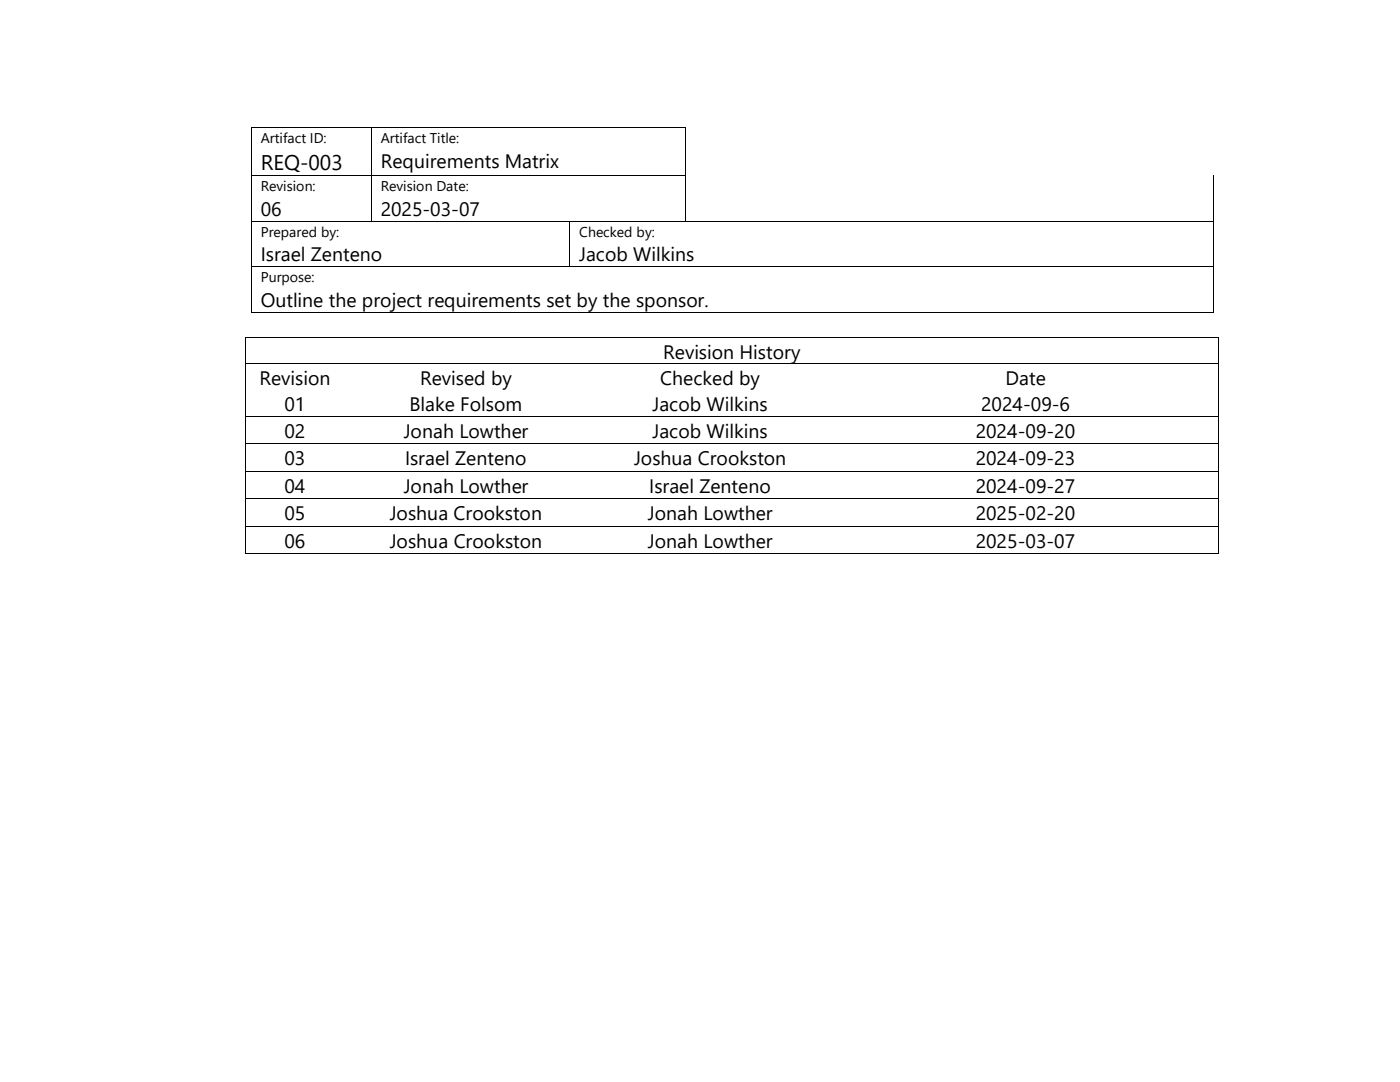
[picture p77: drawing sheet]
<svg xmlns="http://www.w3.org/2000/svg" width="279mm" height="216mm" viewBox="0 0 279 216" stroke-linecap="round" stroke-linejoin="round" font-family="sans-serif">
<defs><g id="words">
<text font-size="4.2" x="52" y="33.9">REQ-003</text>
<g font-size="3.9">
<text x="76" y="33.5">Requirements Matrix</text>
<text x="52" y="43.1">06</text>
<text x="76" y="43.1">2025-03-07</text>
<text x="52" y="52.2">Israel Zenteno</text>
<text x="115.6" y="52.2">Jacob Wilkins</text>
<text x="52" y="61.3">Outline the project requirements set by the sponsor.</text>
<text x="132.4" y="71.5">Revision History</text>
<text x="51.8" y="76.9">Revision</text>
<text x="83.8" y="76.9">Revised by</text>
<text x="131.8" y="76.9">Checked by</text>
<text x="200.7" y="76.9">Date</text>
<text x="56.8" y="82">01</text>
<text x="81.7" y="82">Blake Folsom</text>
<text x="130.2" y="82">Jacob Wilkins</text>
<text x="195.8" y="82">2024-09-6</text>
<text x="56.8" y="87.4">02</text>
<text x="80.6" y="87.4">Jonah Lowther</text>
<text x="130.2" y="87.4">Jacob Wilkins</text>
<text x="194.8" y="87.4">2024-09-20</text>
<text x="56.8" y="92.8">03</text>
<text x="80.8" y="92.8">Israel Zenteno</text>
<text x="126.5" y="92.8">Joshua Crookston</text>
<text x="194.8" y="92.8">2024-09-23</text>
<text x="56.8" y="98.3">04</text>
<text x="80.6" y="98.3">Jonah Lowther</text>
<text x="129.6" y="98.3">Israel Zenteno</text>
<text x="194.8" y="98.3">2024-09-27</text>
<text x="56.8" y="103.8">05</text>
<text x="77.8" y="103.8">Joshua Crookston</text>
<text x="129.3" y="103.8">Jonah Lowther</text>
<text x="194.8" y="103.8">2025-02-20</text>
<text x="56.8" y="109.3">06</text>
<text x="77.8" y="109.3">Joshua Crookston</text>
<text x="129.3" y="109.3">Jonah Lowther</text>
<text x="194.8" y="109.3">2025-03-07</text>
</g>
<g font-size="2.8">
<text x="52" y="28.6">Artifact ID:</text>
<text x="76" y="28.6">Artifact Title:</text>
<text x="52" y="38.2">Revision:</text>
<text x="76" y="38.2">Revision Date:</text>
<text x="52" y="47.3">Prepared by:</text>
<text x="115.6" y="47.3">Checked by:</text>
<text x="52" y="56.4">Purpose:</text>
</g>
</g></defs>
<g fill="#000">
<path d="M50.1 25.4h.1v.2h-.1z" fill-rule="evenodd"/>
<path d="M50.1 25.4h.1v.2h-.1z" fill-rule="evenodd"/>
<path d="M50.1 35h.1v.2h-.1z" fill-rule="evenodd"/>
<path d="M74 25.4h.2v.2h-.2z" fill-rule="evenodd"/>
<path d="M74 35h.2v.2h-.2z" fill-rule="evenodd"/>
<path d="M136.6 25.4h.2v.2h-.2z" fill-rule="evenodd"/>
<path d="M136.6 25.4h.2v.2h-.2z" fill-rule="evenodd"/>
<path d="M136.6 35h.2v.2h-.2z" fill-rule="evenodd"/>
<path d="M242 35h.2v.2h-.2z" fill-rule="evenodd"/>
<path d="M50.1 44.1h.1v.1h-.1z" fill-rule="evenodd"/>
<path d="M50.1 53.1h.1v.2h-.1z" fill-rule="evenodd"/>
<path d="M74 44.1h.2v.1h-.2z" fill-rule="evenodd"/>
<path d="M113.6 44.1h.1v.1h-.1z" fill-rule="evenodd"/>
<path d="M113.6 53.1h.1v.2h-.1z" fill-rule="evenodd"/>
<path d="M136.6 44.1h.2v.1h-.2z" fill-rule="evenodd"/>
<path d="M242 44.1h.2v.1h-.2z" fill-rule="evenodd"/>
<path d="M242 53.1h.2v.2h-.2z" fill-rule="evenodd"/>
<path d="M48.9 67.2h.2v.2h-.2z" fill-rule="evenodd"/>
<path d="M48.9 67.2h.2v.2h-.2z" fill-rule="evenodd"/>
<path d="M48.9 72.5h.2v.2h-.2z" fill-rule="evenodd"/>
<path d="M50.1 62.2h.1v.2h-.1z" fill-rule="evenodd"/>
<path d="M50.1 62.2h.1v.2h-.1z" fill-rule="evenodd"/>
<path d="M68.8 72.5h.2v.2h-.2z" fill-rule="evenodd"/>
<path d="M117.2 72.5h.2v.2h-.2z" fill-rule="evenodd"/>
<path d="M166.3 72.5h.2v.2h-.2z" fill-rule="evenodd"/>
<path d="M242 62.2h.2v.2h-.2z" fill-rule="evenodd"/>
<path d="M242 62.2h.2v.2h-.2z" fill-rule="evenodd"/>
<path d="M243.1 67.2h.2v.2h-.2z" fill-rule="evenodd"/>
<path d="M243.1 67.2h.2v.2h-.2z" fill-rule="evenodd"/>
<path d="M243.1 72.5h.2v.2h-.2z" fill-rule="evenodd"/>
<path d="M48.9 83h.2v.2h-.2z" fill-rule="evenodd"/>
<path d="M48.9 88.5h.2v.2h-.2z" fill-rule="evenodd"/>
<path d="M48.9 93.9h.2v.2h-.2z" fill-rule="evenodd"/>
<path d="M48.9 99.4h.2v.2h-.2z" fill-rule="evenodd"/>
<path d="M68.8 83h.2v.2h-.2z" fill-rule="evenodd"/>
<path d="M68.8 88.5h.2v.2h-.2z" fill-rule="evenodd"/>
<path d="M68.8 93.9h.2v.2h-.2z" fill-rule="evenodd"/>
<path d="M68.8 99.4h.2v.2h-.2z" fill-rule="evenodd"/>
<path d="M117.2 83h.2v.2h-.2z" fill-rule="evenodd"/>
<path d="M117.2 88.5h.2v.2h-.2z" fill-rule="evenodd"/>
<path d="M117.2 93.9h.2v.2h-.2z" fill-rule="evenodd"/>
<path d="M117.2 99.4h.2v.2h-.2z" fill-rule="evenodd"/>
<path d="M166.3 83h.2v.2h-.2z" fill-rule="evenodd"/>
<path d="M166.3 88.5h.2v.2h-.2z" fill-rule="evenodd"/>
<path d="M166.3 93.9h.2v.2h-.2z" fill-rule="evenodd"/>
<path d="M166.3 99.4h.2v.2h-.2z" fill-rule="evenodd"/>
<path d="M243.1 83h.2v.2h-.2z" fill-rule="evenodd"/>
<path d="M243.1 88.5h.2v.2h-.2z" fill-rule="evenodd"/>
<path d="M243.1 93.9h.2v.2h-.2z" fill-rule="evenodd"/>
<path d="M243.1 99.4h.2v.2h-.2z" fill-rule="evenodd"/>
<path d="M48.9 104.9h.2v.2h-.2z" fill-rule="evenodd"/>
<path d="M48.9 110.4h.2v.1h-.2z" fill-rule="evenodd"/>
<path d="M48.9 110.4h.2v.1h-.2z" fill-rule="evenodd"/>
<path d="M68.5 110.4h.2v.1h-.2z" fill-rule="evenodd"/>
<path d="M68.8 104.9h.2v.2h-.2z" fill-rule="evenodd"/>
<path d="M117 110.4h.1v.1h-.1z" fill-rule="evenodd"/>
<path d="M117.2 104.9h.2v.2h-.2z" fill-rule="evenodd"/>
<path d="M166 110.4h.2v.1h-.2z" fill-rule="evenodd"/>
<path d="M166.3 104.9h.2v.2h-.2z" fill-rule="evenodd"/>
<path d="M243.1 104.9h.2v.2h-.2z" fill-rule="evenodd"/>
<path d="M243.1 110.4h.2v.1h-.2z" fill-rule="evenodd"/>
<path d="M243.1 110.4h.2v.1h-.2z" fill-rule="evenodd"/>
</g>
<g fill="none" stroke="#000" stroke-width=".2">
<path d="M50.1 25.6v9.4M50.1 35.2v8.9M50.2 25.5h23.8M50.2 35.1h23.8M74.1 25.6v9.4M74.1 35.2v8.9M74.2 25.5h62.4M74.2 35.1h62.4M136.7 25.6v9.4M136.7 35.2v8.9M242.1 35.2v8.9M50.1 44.2v8.9"/>
<path d="M50.1 53.3v8.9M50.2 44.2h23.8M50.2 53.2h63.4M74.2 44.2h39.4M113.7 44.2v8.9M113.7 44.2h22.9M113.7 53.2h128.3M136.8 44.2h105.2M242.1 44.2v8.9M242.1 53.3v8.9M49 67.4v5.1M49 72.7v10.3"/>
<path d="M49.1 67.3h194M49.1 72.6h19.7M50.2 62.3h191.8M69 72.6h48.2M117.4 72.6h48.9M166.5 72.6h76.6M243.2 67.4v5.1M243.2 72.7v10.3M49 83.2v5.3M49 88.7v5.2M49 94.1v5.3M49 99.6v5.3"/>
<path d="M49.1 83.1h19.7M49.1 88.6h19.7M49.1 94h19.7M49.1 99.5h19.7M69 83.1h48.2M69 88.6h48.2M69 94h48.2M69 99.5h48.2M117.4 83.1h48.9M117.4 88.6h48.9M117.4 94h48.9M117.4 99.5h48.9"/>
<path d="M166.5 83.1h76.6M166.5 88.6h76.6M166.5 94h76.6M166.5 99.5h76.6M243.2 83.2v5.3M243.2 88.7v5.2M243.2 94.1v5.3M243.2 99.6v5.3M49 105.1v5.3M49.1 105h19.7M49.1 110.4h194M69 105h48.2"/>
<path d="M117.4 105h48.9M166.5 105h76.6M243.2 105.1v5.3"/>
</g>
<use href="#words"/>
</svg>
